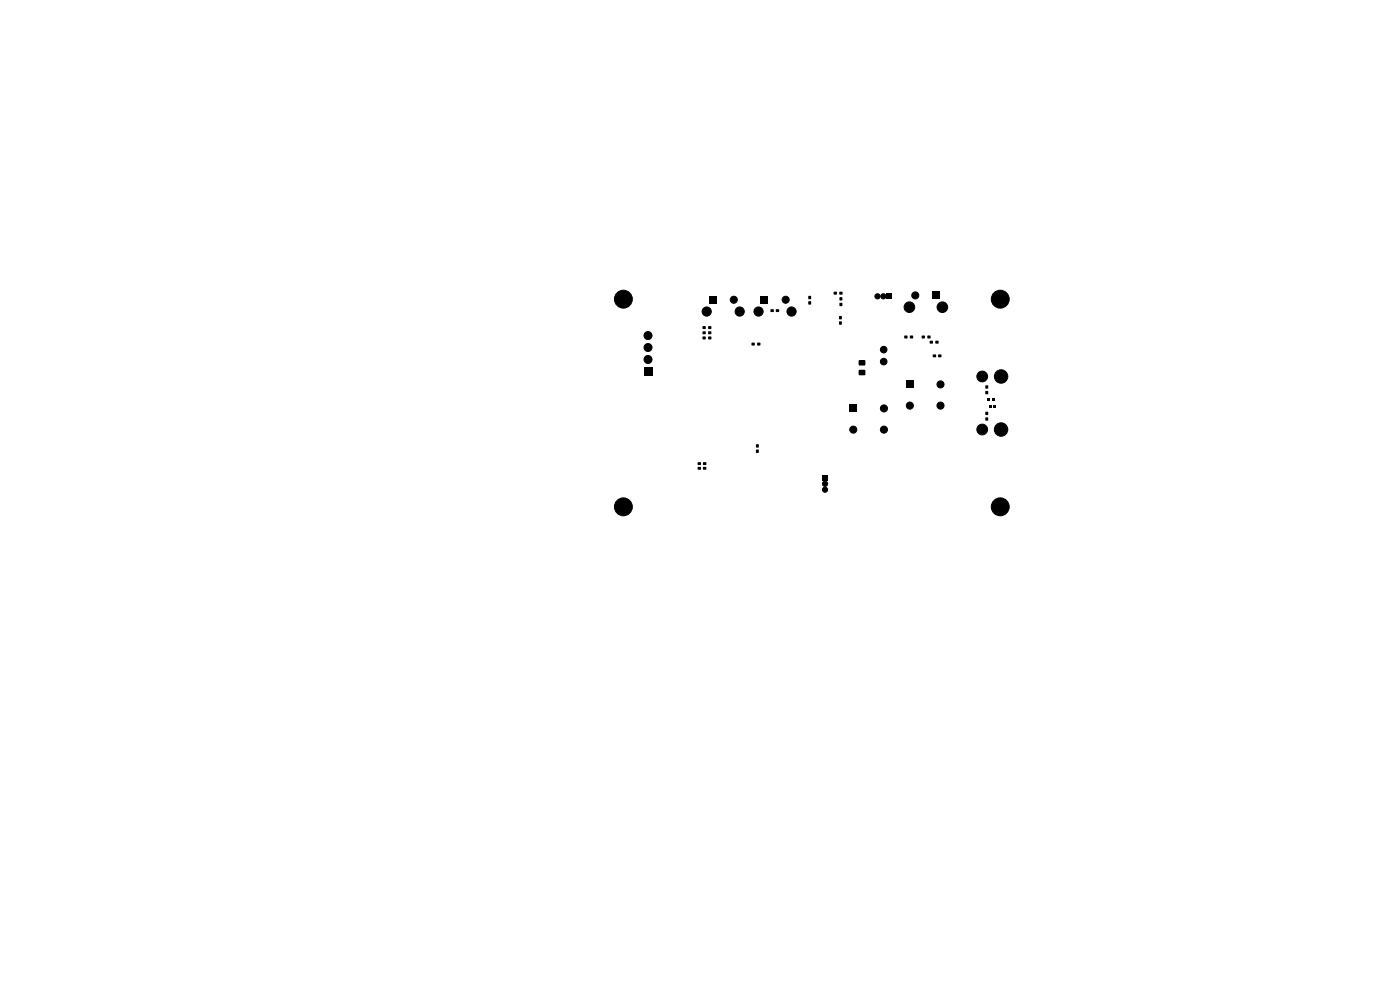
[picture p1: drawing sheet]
<svg xmlns="http://www.w3.org/2000/svg" width="297mm" height="210mm" viewBox="0 0 297 210" stroke-linecap="round" stroke-linejoin="round" font-family="sans-serif">
<g fill="#000">
<path d="M136.6 77.9h1.7v1.7h-1.7zM149.1 69.2h.6v.6h-.6zM149.1 70.3h.6v.6h-.6zM149.1 71.4h.6v.6h-.6zM150.3 69.2h.6v.6h-.6zM150.3 70.3h.6v.6h-.6zM150.3 71.4h.6v.6h-.6zM150.4 62.8h1.5v1.5h-1.5zM159.5 72.7h.6v.6h-.6zM160.7 72.7h.6v.6h-.6zM161.4 62.8h1.5v1.5h-1.5zM163.5 65.6h.6v.6h-.6z"/>
<path d="M164.6 65.6h.7v.6h-.7zM171.5 62.8h.5v.6h-.5zM171.5 63.9h.5v.7h-.5zM176.9 61.9h.6v.6h-.6zM178 68.2h.6v.6h-.6zM178 67.1h.6v.6h-.6zM178.1 63.1h.6v.6h-.6zM178.1 64.3h.6v.6h-.6zM178.1 61.9h.6v.6h-.6zM182.2 78.5h1.3v1h-1.3zM182.2 76.4h1.3v1.1h-1.3zM188.1 62.3h1.1v1.1h-1.1z"/>
<path d="M191.9 71.2h.6v.6h-.6zM193.1 71.2h.6v.6h-.6zM195.6 71.2h.6v.6h-.6zM197.3 72.3h.6v.6h-.6zM196.8 71.2h.6v.6h-.6zM197.9 75.2h.7v.6h-.7zM198.5 72.3h.6v.6h-.6zM199 75.2h.7v.6h-.7zM197.9 61.9h1.5v1.5h-1.5zM148 99.1h.7v.5h-.7zM148 98.1h.7v.5h-.7zM149.2 99.1h.6v.5h-.6z"/>
<path d="M149.2 98.1h.6v.5h-.6zM160.4 95.4h.5v.6h-.5zM160.4 94.3h.5v.6h-.5zM180.3 85.9h1.5v1.5h-1.5zM192.3 80.8h1.5v1.5h-1.5zM209.1 81.8h.5v.6h-.5zM209.1 83h.5v.6h-.5zM209.1 87.4h.5v.6h-.5zM209.1 88.6h.5v.6h-.5zM209.5 84.4h.6v.6h-.6zM209.8 86h.6v.6h-.6zM210.4 84.4h.6v.6h-.6z"/>
<path d="M210.7 86h.6v.6h-.6zM174.5 100.8h1.1v1.1h-1.1z"/>
</g>
<g fill="#000" stroke="#000" stroke-width=".21">
<circle cx="132.2" cy="63.5" r="1.9"/>
<circle cx="137.5" cy="73.7" r=".85"/>
<circle cx="137.5" cy="76.3" r=".85"/>
<circle cx="137.5" cy="71.2" r=".85"/>
<circle cx="149.9" cy="66.1" r=".97"/>
<circle cx="155.7" cy="63.6" r=".75"/>
<circle cx="156.9" cy="66.1" r=".97"/>
<circle cx="160.9" cy="66.1" r=".97"/>
<circle cx="166.7" cy="63.6" r=".75"/>
<circle cx="167.9" cy="66.1" r=".97"/>
<circle cx="186.2" cy="62.9" r=".55"/>
<circle cx="187.4" cy="62.9" r=".55"/>
<circle cx="187.5" cy="74.2" r=".7"/>
<circle cx="187.5" cy="76.7" r=".7"/>
<circle cx="192.9" cy="65.2" r="1.12"/>
<circle cx="194.2" cy="62.7" r=".75"/>
<circle cx="199.9" cy="65.2" r="1.12"/>
<circle cx="208.4" cy="79.9" r="1.14"/>
<circle cx="212.2" cy="63.5" r="1.9"/>
<circle cx="212.4" cy="79.9" r="1.42"/>
<circle cx="181" cy="91.1" r=".75"/>
<circle cx="187.5" cy="86.6" r=".75"/>
<circle cx="187.5" cy="91.1" r=".75"/>
<circle cx="193" cy="86" r=".75"/>
<circle cx="199.5" cy="81.5" r=".75"/>
<circle cx="199.5" cy="86" r=".75"/>
<circle cx="208.4" cy="91.1" r="1.14"/>
<circle cx="212.4" cy="91.1" r="1.43"/>
<circle cx="132.2" cy="107.5" r="1.9"/>
<circle cx="175" cy="102.6" r=".55"/>
<circle cx="175" cy="103.9" r=".55"/>
<circle cx="212.2" cy="107.5" r="1.9"/>
</g>
</svg>
